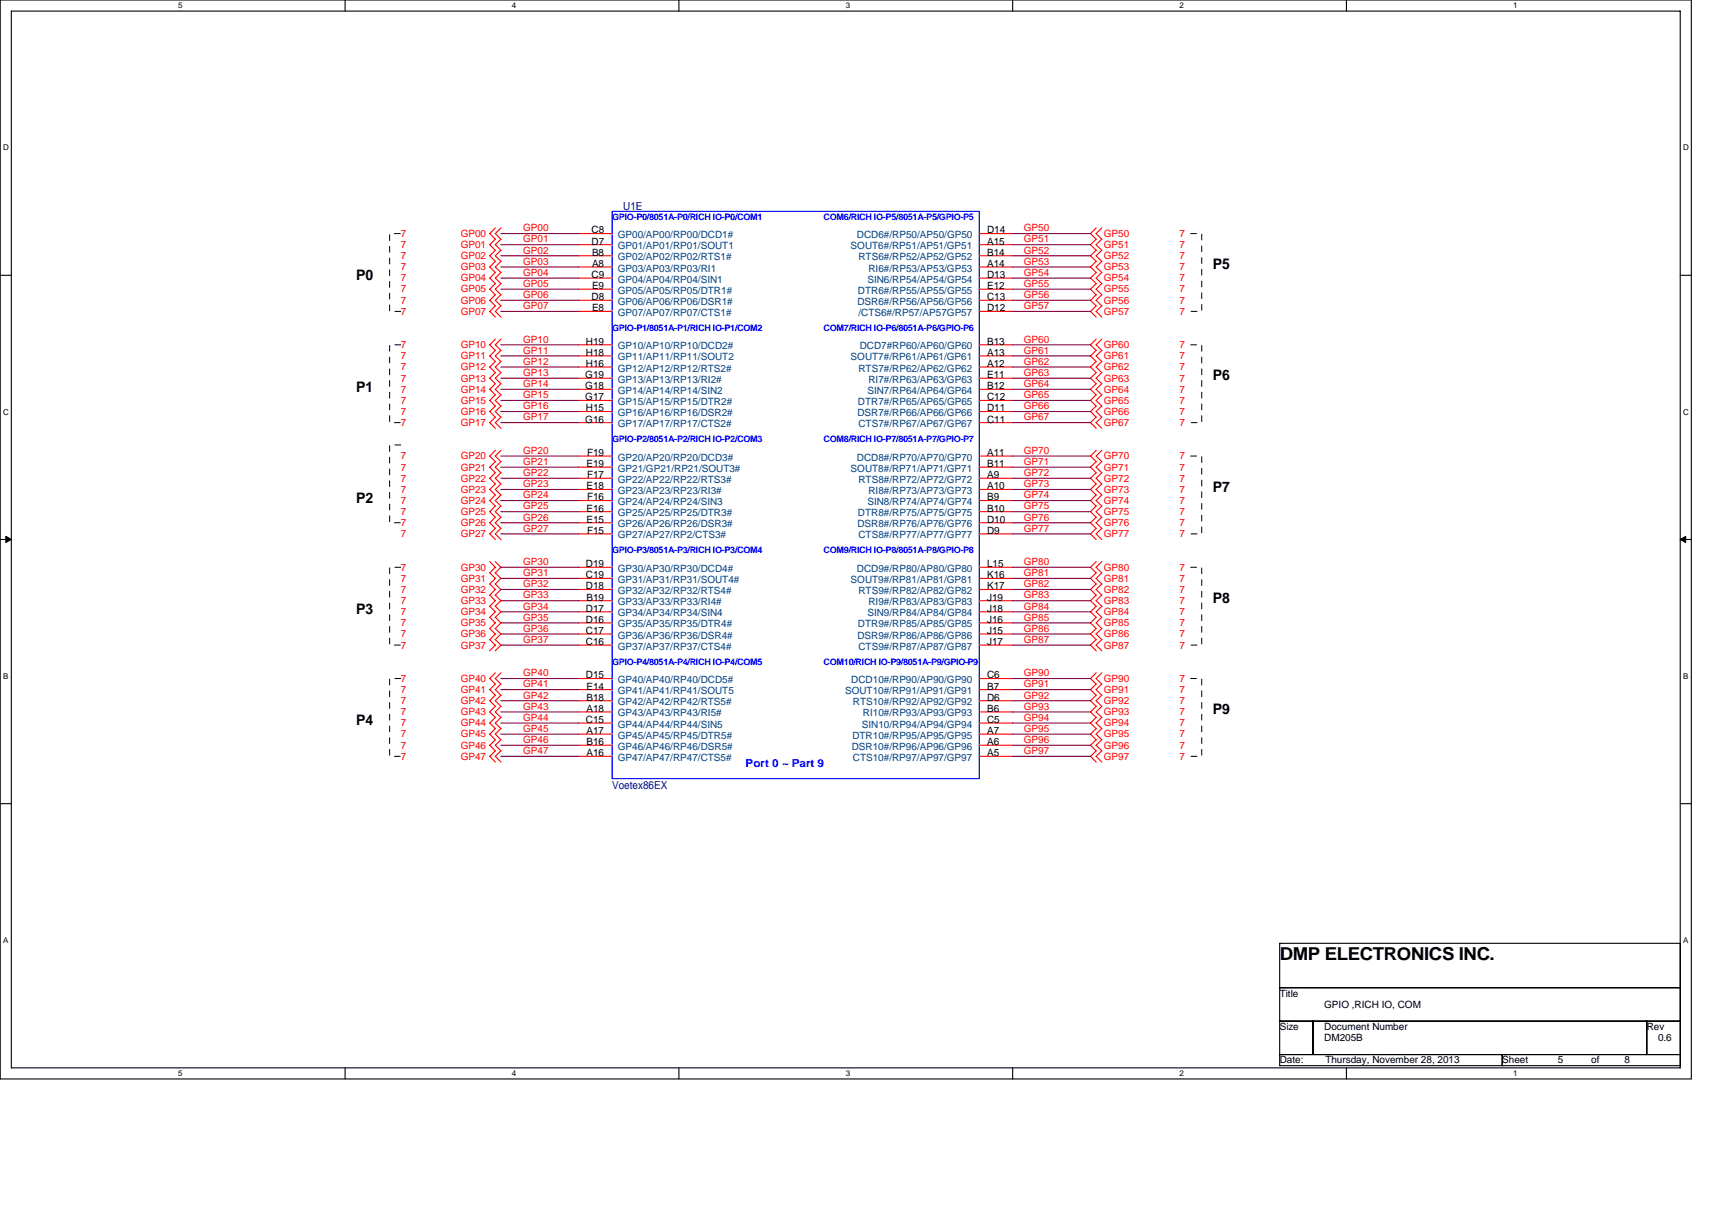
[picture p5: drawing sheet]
<svg xmlns="http://www.w3.org/2000/svg" width="297mm" height="210mm" viewBox="0 0 297 210" stroke-linecap="round" stroke-linejoin="round" font-family="sans-serif">
<defs><g id="words">
<text font-size="3.1" x="222" y="166.6">DMP ELECTRONICS INC.</text>
<g font-size="2.5">
<text x="210.5" y="46.7">P5</text>
<text x="61.8" y="48.7">P0</text>
<text x="61.8" y="68">P1</text>
<text x="210.5" y="66">P6</text>
<text x="61.8" y="87.3">P2</text>
<text x="210.5" y="85.3">P7</text>
<text x="61.8" y="106.6">P3</text>
<text x="210.5" y="104.6">P8</text>
<text x="61.8" y="125.9">P4</text>
<text x="210.5" y="123.9">P9</text>
</g>
<g font-size="1.9" fill="#000080">
<text x="108.1" y="36.4">U1E</text>
<text x="106.2" y="136.8">Voetex86EX</text>
</g>
<text font-size="1.9" fill="#00f" x="129.4" y="133">Port 0 ~ Part 9</text>
<g font-size="1.7" fill="#f00">
<text x="69.5" y="41.1">7</text>
<text x="79.9" y="41.1">GP00</text>
<text x="90.8" y="40.2">GP00</text>
<text x="177.6" y="40.2">GP50</text>
<text x="191.5" y="41.1">GP50</text>
<text x="204.7" y="41.1">7</text>
<text x="69.5" y="43.1">7</text>
<text x="69.5" y="45">7</text>
<text x="69.5" y="46.9">7</text>
<text x="79.9" y="43.1">GP01</text>
<text x="79.9" y="45">GP02</text>
<text x="79.9" y="46.9">GP03</text>
<text x="90.8" y="42.1">GP01</text>
<text x="90.8" y="44">GP02</text>
<text x="90.8" y="45.9">GP03</text>
<text x="90.8" y="47.9">GP04</text>
<text x="177.6" y="42.1">GP51</text>
<text x="177.6" y="44">GP52</text>
<text x="177.6" y="45.9">GP53</text>
<text x="177.6" y="47.9">GP54</text>
<text x="191.5" y="43.1">GP51</text>
<text x="191.5" y="45">GP52</text>
<text x="191.5" y="46.9">GP53</text>
<text x="204.7" y="43.1">7</text>
<text x="204.7" y="45">7</text>
<text x="204.7" y="46.9">7</text>
<text x="69.5" y="48.8">7</text>
<text x="69.5" y="50.8">7</text>
<text x="69.5" y="52.7">7</text>
<text x="79.9" y="48.8">GP04</text>
<text x="79.9" y="50.8">GP05</text>
<text x="79.9" y="52.7">GP06</text>
<text x="90.8" y="49.8">GP05</text>
<text x="90.8" y="51.7">GP06</text>
<text x="90.8" y="53.7">GP07</text>
<text x="177.6" y="49.8">GP55</text>
<text x="177.6" y="51.7">GP56</text>
<text x="177.6" y="53.7">GP57</text>
<text x="191.5" y="48.8">GP54</text>
<text x="191.5" y="50.8">GP55</text>
<text x="191.5" y="52.7">GP56</text>
<text x="204.7" y="48.8">7</text>
<text x="204.7" y="50.8">7</text>
<text x="204.7" y="52.7">7</text>
<text x="69.5" y="54.6">7</text>
<text x="79.9" y="54.6">GP07</text>
<text x="90.8" y="59.5">GP10</text>
<text x="177.6" y="59.5">GP60</text>
<text x="191.5" y="54.6">GP57</text>
<text x="204.7" y="54.6">7</text>
<text x="69.5" y="60.4">7</text>
<text x="69.5" y="62.4">7</text>
<text x="69.5" y="64.3">7</text>
<text x="79.9" y="60.4">GP10</text>
<text x="79.9" y="62.4">GP11</text>
<text x="79.9" y="64.3">GP12</text>
<text x="90.8" y="61.4">GP11</text>
<text x="90.8" y="63.3">GP12</text>
<text x="90.8" y="65.2">GP13</text>
<text x="177.6" y="61.4">GP61</text>
<text x="177.6" y="63.3">GP62</text>
<text x="177.6" y="65.2">GP63</text>
<text x="191.5" y="60.4">GP60</text>
<text x="191.5" y="62.4">GP61</text>
<text x="191.5" y="64.3">GP62</text>
<text x="204.7" y="60.4">7</text>
<text x="204.7" y="62.4">7</text>
<text x="204.7" y="64.3">7</text>
<text x="69.5" y="66.2">7</text>
<text x="69.5" y="68.1">7</text>
<text x="69.5" y="70.1">7</text>
<text x="79.9" y="66.2">GP13</text>
<text x="79.9" y="68.1">GP14</text>
<text x="79.9" y="70.1">GP15</text>
<text x="90.8" y="67.2">GP14</text>
<text x="90.8" y="69.1">GP15</text>
<text x="90.8" y="71">GP16</text>
<text x="177.6" y="67.2">GP64</text>
<text x="177.6" y="69.1">GP65</text>
<text x="177.6" y="71">GP66</text>
<text x="191.5" y="66.2">GP63</text>
<text x="191.5" y="68.1">GP64</text>
<text x="191.5" y="70.1">GP65</text>
<text x="204.7" y="66.2">7</text>
<text x="204.7" y="68.1">7</text>
<text x="204.7" y="70.1">7</text>
<text x="69.5" y="72">7</text>
<text x="69.5" y="73.9">7</text>
<text x="79.9" y="72">GP16</text>
<text x="79.9" y="73.9">GP17</text>
<text x="90.8" y="73">GP17</text>
<text x="177.6" y="73">GP67</text>
<text x="191.5" y="73.9">GP67</text>
<text x="191.5" y="72">GP66</text>
<text x="204.7" y="73.9">7</text>
<text x="204.7" y="72">7</text>
<text x="69.5" y="79.7">7</text>
<text x="69.5" y="81.7">7</text>
<text x="69.5" y="83.6">7</text>
<text x="79.9" y="79.7">GP20</text>
<text x="79.9" y="81.7">GP21</text>
<text x="79.9" y="83.6">GP22</text>
<text x="90.8" y="80.7">GP21</text>
<text x="90.8" y="82.6">GP22</text>
<text x="90.8" y="78.8">GP20</text>
<text x="177.6" y="78.8">GP70</text>
<text x="177.6" y="80.7">GP71</text>
<text x="177.6" y="82.6">GP72</text>
<text x="191.5" y="79.7">GP70</text>
<text x="191.5" y="81.7">GP71</text>
<text x="191.5" y="83.6">GP72</text>
<text x="204.7" y="79.7">7</text>
<text x="204.7" y="81.7">7</text>
<text x="204.7" y="83.6">7</text>
<text x="69.5" y="85.5">7</text>
<text x="69.5" y="87.4">7</text>
<text x="69.5" y="89.4">7</text>
<text x="79.9" y="85.5">GP23</text>
<text x="79.9" y="87.4">GP24</text>
<text x="79.9" y="89.4">GP25</text>
<text x="90.8" y="84.5">GP23</text>
<text x="90.8" y="86.5">GP24</text>
<text x="90.8" y="88.4">GP25</text>
<text x="177.6" y="84.5">GP73</text>
<text x="177.6" y="86.5">GP74</text>
<text x="177.6" y="88.4">GP75</text>
<text x="191.5" y="85.5">GP73</text>
<text x="191.5" y="87.4">GP74</text>
<text x="191.5" y="89.4">GP75</text>
<text x="204.7" y="85.5">7</text>
<text x="204.7" y="87.4">7</text>
<text x="204.7" y="89.4">7</text>
<text x="69.5" y="91.3">7</text>
<text x="69.5" y="93.2">7</text>
<text x="79.9" y="91.3">GP26</text>
<text x="79.9" y="93.2">GP27</text>
<text x="90.8" y="90.3">GP26</text>
<text x="90.8" y="92.3">GP27</text>
<text x="177.6" y="90.3">GP76</text>
<text x="177.6" y="92.3">GP77</text>
<text x="191.5" y="93.2">GP77</text>
<text x="191.5" y="91.3">GP76</text>
<text x="204.7" y="93.2">7</text>
<text x="204.7" y="91.3">7</text>
<text x="69.5" y="99">7</text>
<text x="69.5" y="101">7</text>
<text x="79.9" y="99">GP30</text>
<text x="79.9" y="101">GP31</text>
<text x="90.8" y="98.1">GP30</text>
<text x="90.8" y="100">GP31</text>
<text x="90.8" y="101.9">GP32</text>
<text x="177.6" y="98.1">GP80</text>
<text x="177.6" y="100">GP81</text>
<text x="177.6" y="101.9">GP82</text>
<text x="191.5" y="99">GP80</text>
<text x="191.5" y="101">GP81</text>
<text x="204.7" y="99">7</text>
<text x="204.7" y="101">7</text>
<text x="69.5" y="102.9">7</text>
<text x="69.5" y="104.8">7</text>
<text x="69.5" y="106.7">7</text>
<text x="79.9" y="102.9">GP32</text>
<text x="79.9" y="104.8">GP33</text>
<text x="79.9" y="106.7">GP34</text>
<text x="90.8" y="103.8">GP33</text>
<text x="90.8" y="107.7">GP35</text>
<text x="90.8" y="105.8">GP34</text>
<text x="177.6" y="103.8">GP83</text>
<text x="177.6" y="105.8">GP84</text>
<text x="177.6" y="107.7">GP85</text>
<text x="191.5" y="102.9">GP82</text>
<text x="191.5" y="104.8">GP83</text>
<text x="191.5" y="106.7">GP84</text>
<text x="204.7" y="102.9">7</text>
<text x="204.7" y="104.8">7</text>
<text x="204.7" y="106.7">7</text>
<text x="69.5" y="108.7">7</text>
<text x="69.5" y="112.5">7</text>
<text x="69.5" y="110.6">7</text>
<text x="79.9" y="108.7">GP35</text>
<text x="79.9" y="112.5">GP37</text>
<text x="79.9" y="110.6">GP36</text>
<text x="90.8" y="111.6">GP37</text>
<text x="90.8" y="109.6">GP36</text>
<text x="177.6" y="109.6">GP86</text>
<text x="177.6" y="111.6">GP87</text>
<text x="191.5" y="108.7">GP85</text>
<text x="191.5" y="112.5">GP87</text>
<text x="191.5" y="110.6">GP86</text>
<text x="204.7" y="108.7">7</text>
<text x="204.7" y="112.5">7</text>
<text x="204.7" y="110.6">7</text>
<text x="69.5" y="118.3">7</text>
<text x="79.9" y="118.3">GP40</text>
<text x="90.8" y="117.4">GP40</text>
<text x="90.8" y="119.3">GP41</text>
<text x="177.6" y="117.4">GP90</text>
<text x="177.6" y="119.3">GP91</text>
<text x="191.5" y="118.3">GP90</text>
<text x="204.7" y="118.3">7</text>
<text x="69.5" y="120.3">7</text>
<text x="69.5" y="122.2">7</text>
<text x="69.5" y="124.1">7</text>
<text x="79.9" y="120.3">GP41</text>
<text x="79.9" y="122.2">GP42</text>
<text x="79.9" y="124.1">GP43</text>
<text x="90.8" y="121.2">GP42</text>
<text x="90.8" y="123.2">GP43</text>
<text x="90.8" y="125.1">GP44</text>
<text x="177.6" y="121.2">GP92</text>
<text x="177.6" y="123.2">GP93</text>
<text x="177.6" y="125.1">GP94</text>
<text x="191.5" y="120.3">GP91</text>
<text x="191.5" y="122.2">GP92</text>
<text x="191.5" y="124.1">GP93</text>
<text x="204.7" y="120.3">7</text>
<text x="204.7" y="122.2">7</text>
<text x="204.7" y="124.1">7</text>
<text x="69.5" y="126">7</text>
<text x="69.5" y="128">7</text>
<text x="69.5" y="129.9">7</text>
<text x="69.5" y="131.8">7</text>
<text x="79.9" y="126">GP44</text>
<text x="79.9" y="128">GP45</text>
<text x="79.9" y="129.9">GP46</text>
<text x="79.9" y="131.8">GP47</text>
<text x="90.8" y="127">GP45</text>
<text x="90.8" y="129">GP46</text>
<text x="90.8" y="130.9">GP47</text>
<text x="177.6" y="127">GP95</text>
<text x="177.6" y="128.9">GP96</text>
<text x="177.6" y="130.9">GP97</text>
<text x="191.5" y="126">GP94</text>
<text x="191.5" y="128">GP95</text>
<text x="191.5" y="131.8">GP97</text>
<text x="191.5" y="129.9">GP96</text>
<text x="204.7" y="126">7</text>
<text x="204.7" y="128">7</text>
<text x="204.7" y="131.8">7</text>
<text x="204.7" y="129.9">7</text>
</g>
<g font-size="1.7">
<text x="102.6" y="40.5">C8</text>
<text x="171.3" y="40.5">D14</text>
<text x="102.6" y="42.4">D7</text>
<text x="102.7" y="44.4">B8</text>
<text x="102.7" y="46.3">A8</text>
<text x="171.3" y="42.4">A15</text>
<text x="171.3" y="44.4">B14</text>
<text x="171.3" y="46.3">A14</text>
<text x="102.6" y="48.2">C9</text>
<text x="102.6" y="52.1">D8</text>
<text x="102.7" y="50.2">E9</text>
<text x="171.3" y="48.2">D13</text>
<text x="171.3" y="50.2">E12</text>
<text x="171.3" y="52.1">C13</text>
<text x="101.7" y="59.8">H19</text>
<text x="102.7" y="54">E8</text>
<text x="171.3" y="54">D12</text>
<text x="171.3" y="59.8">B13</text>
<text x="101.6" y="65.6">G19</text>
<text x="101.7" y="61.7">H18</text>
<text x="101.7" y="63.7">H16</text>
<text x="171.3" y="61.7">A13</text>
<text x="171.3" y="63.7">A12</text>
<text x="171.3" y="65.6">E11</text>
<text x="101.6" y="67.5">G18</text>
<text x="101.6" y="69.5">G17</text>
<text x="101.7" y="71.4">H15</text>
<text x="171.3" y="67.5">B12</text>
<text x="171.3" y="69.5">C12</text>
<text x="171.3" y="71.4">D11</text>
<text x="101.6" y="73.3">G16</text>
<text x="171.3" y="73.3">C11</text>
<text x="101.7" y="81">E19</text>
<text x="101.9" y="79.1">F19</text>
<text x="101.9" y="83">F17</text>
<text x="171.3" y="79.1">A11</text>
<text x="171.3" y="81">B11</text>
<text x="171.3" y="83">A9</text>
<text x="101.7" y="84.9">E18</text>
<text x="101.7" y="88.8">E16</text>
<text x="101.9" y="86.8">F16</text>
<text x="171.3" y="84.9">A10</text>
<text x="171.3" y="86.8">B9</text>
<text x="171.3" y="88.8">B10</text>
<text x="101.7" y="90.7">E15</text>
<text x="101.9" y="92.6">F15</text>
<text x="171.3" y="90.7">D10</text>
<text x="171.3" y="92.6">D9</text>
<text x="101.7" y="98.4">D19</text>
<text x="101.7" y="100.4">C19</text>
<text x="171.3" y="98.4">L15</text>
<text x="171.3" y="100.4">K16</text>
<text x="101.7" y="102.3">D18</text>
<text x="101.7" y="106.2">D17</text>
<text x="101.7" y="104.2">B19</text>
<text x="171.3" y="102.3">K17</text>
<text x="171.3" y="104.2">J19</text>
<text x="171.3" y="106.2">J18</text>
<text x="101.7" y="108.1">D16</text>
<text x="101.7" y="110">C17</text>
<text x="101.7" y="111.9">C16</text>
<text x="171.3" y="108.1">J16</text>
<text x="171.3" y="110">J15</text>
<text x="171.3" y="111.9">J17</text>
<text x="101.7" y="117.7">D15</text>
<text x="101.7" y="119.7">E14</text>
<text x="171.3" y="117.7">C6</text>
<text x="171.3" y="119.7">B7</text>
<text x="101.7" y="125.5">C15</text>
<text x="101.7" y="121.6">B18</text>
<text x="101.7" y="123.5">A18</text>
<text x="171.3" y="121.6">D6</text>
<text x="171.3" y="123.5">B6</text>
<text x="171.3" y="125.5">C5</text>
<text x="101.7" y="127.4">A17</text>
<text x="101.7" y="129.3">B16</text>
<text x="101.7" y="131.2">A16</text>
<text x="171.3" y="127.4">A7</text>
<text x="171.3" y="129.3">A6</text>
<text x="171.3" y="131.2">A5</text>
<text x="222" y="173">Title</text>
<text x="222" y="178.8">Size</text>
<text x="229.8" y="174.9">GPIO ,RICH IO, COM</text>
<text x="229.8" y="178.8">Document Number</text>
<text x="285.7" y="178.8">Rev</text>
<text x="222" y="184.6">Date:</text>
<text x="229.8" y="180.7">DM205B</text>
<text x="230" y="184.6">Thursday, November 28, 2013</text>
<text x="260.6" y="184.6">Sheet</text>
<text x="270.3" y="184.6">5</text>
<text x="276.1" y="184.6">of</text>
<text x="281.9" y="184.6">8</text>
<text x="287.7" y="180.7">0.6</text>
</g>
<g font-size="1.7" fill="#004080">
<text x="107.2" y="41.3">GP00/AP00/RP00/DCD1#</text>
<text x="148.7" y="41.3">DCD6#/RP50/AP50/GP50</text>
<text x="107.2" y="43.2">GP01/AP01/RP01/SOUT1</text>
<text x="107.2" y="45.2">GP02/AP02/RP02/RTS1#</text>
<text x="107.2" y="47.1">GP03/AP03/RP03/RI1</text>
<text x="147.6" y="43.2">SOUT6#/RP51/AP51/GP51</text>
<text x="148.9" y="45.2">RTS6#/RP52/AP52/GP52</text>
<text x="150.7" y="47.1">RI6#/RP53/AP53/GP53</text>
<text x="107.2" y="49">GP04/AP04/RP04/SIN1</text>
<text x="107.2" y="51">GP05/AP05/RP05/DTR1#</text>
<text x="107.2" y="52.9">GP06/AP06/RP06/DSR1#</text>
<text x="148.8" y="52.9">DSR6#/RP56/AP56/GP56</text>
<text x="148.9" y="51">DTR6#/RP55/AP55/GP55</text>
<text x="150.5" y="49">SIN6/RP54/AP54/GP54</text>
<text x="107.2" y="54.8">GP07/AP07/RP07/CTS1#</text>
<text x="148.9" y="54.8">/CTS6#/RP57/AP57GP57</text>
<text x="107.2" y="60.6">GP10/AP10/RP10/DCD2#</text>
<text x="107.2" y="62.5">GP11/AP11/RP11/SOUT2</text>
<text x="107.2" y="64.5">GP12/AP12/RP12/RTS2#</text>
<text x="147.6" y="62.6">SOUT7#/RP61/AP61/GP61</text>
<text x="148.9" y="64.5">RTS7#/RP62/AP62/GP62</text>
<text x="149.2" y="60.6">DCD7#RP60/AP60/GP60</text>
<text x="107.2" y="66.4">GP13/AP13/RP13/RI2#</text>
<text x="107.2" y="68.3">GP14/AP14/RP14/SIN2</text>
<text x="107.2" y="70.3">GP15/AP15/RP15/DTR2#</text>
<text x="148.9" y="70.3">DTR7#/RP65/AP65/GP65</text>
<text x="150.5" y="68.4">SIN7/RP64/AP64/GP64</text>
<text x="150.7" y="66.4">RI7#/RP63/AP63/GP63</text>
<text x="107.2" y="72.2">GP16/AP16/RP16/DSR2#</text>
<text x="107.2" y="74.1">GP17/AP17/RP17/CTS2#</text>
<text x="148.8" y="72.2">DSR7#/RP66/AP66/GP66</text>
<text x="148.9" y="74.1">CTS7#/RP67/AP67/GP67</text>
<text x="107.2" y="79.9">GP20/AP20/RP20/DCD3#</text>
<text x="107.2" y="81.9">GP21/GP21/RP21/SOUT3#</text>
<text x="107.2" y="83.8">GP22/AP22/RP22/RTS3#</text>
<text x="147.6" y="81.9">SOUT8#/RP71/AP71/GP71</text>
<text x="148.7" y="79.9">DCD8#/RP70/AP70/GP70</text>
<text x="148.9" y="83.8">RTS8#/RP72/AP72/GP72</text>
<text x="107.2" y="85.7">GP23/AP23/RP23/RI3#</text>
<text x="107.2" y="87.7">GP24/AP24/RP24/SIN3</text>
<text x="107.2" y="89.6">GP25/AP25/RP25/DTR3#</text>
<text x="148.9" y="89.6">DTR8#/RP75/AP75/GP75</text>
<text x="150.5" y="87.7">SIN8/RP74/AP74/GP74</text>
<text x="150.7" y="85.7">RI8#/RP73/AP73/GP73</text>
<text x="107.2" y="91.5">GP26/AP26/RP26/DSR3#</text>
<text x="107.2" y="93.4">GP27/AP27/RP2/CTS3#</text>
<text x="148.8" y="91.5">DSR8#/RP76/AP76/GP76</text>
<text x="148.9" y="93.4">CTS8#/RP77/AP77/GP77</text>
<text x="107.2" y="99.2">GP30/AP30/RP30/DCD4#</text>
<text x="107.2" y="101.2">GP31/AP31/RP31/SOUT4#</text>
<text x="147.6" y="101.2">SOUT9#/RP81/AP81/GP81</text>
<text x="148.7" y="99.2">DCD9#/RP80/AP80/GP80</text>
<text x="107.2" y="103.1">GP32/AP32/RP32/RTS4#</text>
<text x="107.2" y="105">GP33/AP33/RP33/RI4#</text>
<text x="107.2" y="107">GP34/AP34/RP34/SIN4</text>
<text x="148.9" y="103.1">RTS9#/RP82/AP82/GP82</text>
<text x="150.5" y="107">SIN9/RP84/AP84/GP84</text>
<text x="150.7" y="105">RI9#/RP83/AP83/GP83</text>
<text x="107.2" y="108.9">GP35/AP35/RP35/DTR4#</text>
<text x="107.2" y="110.8">GP36/AP36/RP36/DSR4#</text>
<text x="107.2" y="112.7">GP37/AP37/RP37/CTS4#</text>
<text x="148.8" y="110.8">DSR9#/RP86/AP86/GP86</text>
<text x="148.9" y="108.9">DTR9#/RP85/AP85/GP85</text>
<text x="148.9" y="112.7">CTS9#/RP87/AP87/GP87</text>
<text x="107.2" y="118.5">GP40/AP40/RP40/DCD5#</text>
<text x="147.7" y="118.5">DCD10#/RP90/AP90/GP90</text>
<text x="107.2" y="120.5">GP41/AP41/RP41/SOUT5</text>
<text x="107.2" y="122.4">GP42/AP42/RP42/RTS5#</text>
<text x="107.2" y="124.3">GP43/AP43/RP43/RI5#</text>
<text x="146.6" y="120.5">SOUT10#/RP91/AP91/GP91</text>
<text x="148" y="122.4">RTS10#/RP92/AP92/GP92</text>
<text x="149.7" y="124.3">RI10#/RP93/AP93/GP93</text>
<text x="107.2" y="126.3">GP44/AP44/RP44/SIN5</text>
<text x="107.2" y="128.2">GP45/AP45/RP45/DTR5#</text>
<text x="107.2" y="130.1">GP46/AP46/RP46/DSR5#</text>
<text x="147.8" y="130.1">DSR10#/RP96/AP96/GP96</text>
<text x="147.9" y="128.2">DTR10#/RP95/AP95/GP95</text>
<text x="149.5" y="126.3">SIN10/RP94/AP94/GP94</text>
<text x="107.2" y="132">GP47/AP47/RP47/CTS5#</text>
<text x="148" y="132">CTS10#/RP97/AP97/GP97</text>
</g>
<g font-size="1.5" fill="#00f">
<text x="106.2" y="38.1">GPIO-P0/8051A-P0/RICH IO-P0/COM1</text>
<text x="142.9" y="38.1">COM6/RICH IO-P5/8051A-P5/GPIO-P5</text>
<text x="106.2" y="57.4">GPIO-P1/8051A-P1/RICH IO-P1/COM2</text>
<text x="142.9" y="57.4">COM7/RICH IO-P6/8051A-P6/GPIO-P6</text>
<text x="106.2" y="76.7">GPIO-P2/8051A-P2/RICH IO-P2/COM3</text>
<text x="142.9" y="76.7">COM8/RICH IO-P7/8051A-P7/GPIO-P7</text>
<text x="106.2" y="96">GPIO-P3/8051A-P3/RICH IO-P3/COM4</text>
<text x="142.9" y="96">COM9/RICH IO-P8/8051A-P8/GPIO-P8</text>
<text x="106.2" y="115.3">GPIO-P4/8051A-P4/RICH IO-P4/COM5</text>
<text x="142.9" y="115.3">COM10/RICH IO-P9/8051A-P9/GPIO-P9</text>
</g>
<g font-size="1.4">
<text x="30.9" y="1.5">5</text>
<text x="88.8" y="1.5">4</text>
<text x="146.7" y="1.5">3</text>
<text x="204.7" y="1.5">2</text>
<text x="262.6" y="1.5">1</text>
<text x=".5" y="26.1">D</text>
<text x="292" y="26.1">D</text>
<text x=".5" y="71.9">C</text>
<text x="292" y="71.9">C</text>
<text x=".5" y="117.8">B</text>
<text x="292" y="117.8">B</text>
<text x=".5" y="163.6">A</text>
<text x="292" y="163.6">A</text>
<text x="30.9" y="186.8">5</text>
<text x="88.8" y="186.8">4</text>
<text x="146.7" y="186.8">3</text>
<text x="204.7" y="186.8">2</text>
<text x="262.6" y="186.8">1</text>
</g>
</g></defs>
<path d="M0 0h293.5v187.2h-293.5zM2 1.9h289.5v183.4h-289.5z" fill="none" stroke="#000" stroke-width=".19"/>
<g fill="#fff">
<path d="M30.9 .2h.8v1.6h-.8z"/>
<path d="M30.9 185.5h.8v1.6h-.8z"/>
</g>
<path d="M59.9 0v1.9M59.9 185.3v1.9" fill="none" stroke="#000" stroke-width=".19"/>
<g fill="#fff">
<path d="M88.8 .2h.8v1.6h-.8z"/>
<path d="M88.8 185.5h.8v1.6h-.8z"/>
</g>
<path d="M117.8 0v1.9M117.8 185.3v1.9" fill="none" stroke="#000" stroke-width=".19"/>
<g fill="#fff">
<path d="M146.7 .2h.8v1.6h-.8z"/>
<path d="M146.7 185.5h.8v1.6h-.8z"/>
</g>
<path d="M175.7 0v1.9M175.7 185.3v1.9" fill="none" stroke="#000" stroke-width=".19"/>
<g fill="#fff">
<path d="M204.7 .2h.7v1.6h-.7z"/>
<path d="M204.7 185.5h.7v1.6h-.7z"/>
</g>
<path d="M233.6 0v1.9M233.6 185.3v1.9" fill="none" stroke="#000" stroke-width=".19"/>
<g fill="#fff">
<path d="M262.6 .2h.7v1.6h-.7z"/>
<path d="M262.6 185.5h.7v1.6h-.7z"/>
<path d="M.5 24.8h1v1.6h-1z"/>
<path d="M292 24.8h1v1.6h-1z"/>
<path d="M.5 70.7h1v1.5h-1z"/>
<path d="M292 70.7h1v1.5h-1z"/>
</g>
<path d="M0 47.8h2M291.5 47.8h2" fill="none" stroke="#000" stroke-width=".19"/>
<g fill="#fff">
<path d="M.5 116.5h.9v1.6h-.9z"/>
<path d="M292 116.5h.9v1.6h-.9z"/>
</g>
<path d="M0 93.6h2M291.5 93.6h2" fill="none" stroke="#000" stroke-width=".19"/>
<path d="M1 93.1l1 .5-1 .5zM291.5 93.6l1-.5v1z" fill="#000" stroke="#000" stroke-width=".17"/>
<g fill="#fff">
<path d="M.5 162.4h.9v1.5h-.9z"/>
<path d="M292 162.4h.9v1.5h-.9z"/>
</g>
<path d="M0 139.5h2M291.5 139.5h2M222 163.7h69.5v21.2h-69.5zM222 171.4h69.5M222 177.2h69.5M227.8 177.2v5.8M285.7 177.2v5.8M222 183h69.5M260.6 183v1.9" fill="none" stroke="#000" stroke-width=".19"/>
<path d="M69.5 54h-1.9v-13.5h1.9M69.5 59.8h-1.9v13.5h1.9M206.6 59.8h1.9v13.5h-1.9M206.6 40.5h1.9v13.5h-1.9M69.5 77.2h-1.9v13.5h1.9M206.6 79.1h1.9v13.5h-1.9M69.5 98.4h-1.9v13.6h1.9M206.6 98.4h1.9v13.6h-1.9M69.5 117.8h-1.9v13.5h1.9M206.6 117.8h1.9v13.5h-1.9" fill="none" stroke="#000" stroke-width=".17" stroke-dasharray="1 1 1 1 1 1 1 1"/>
<g fill="none" stroke="#f00" stroke-width=".19">
<path d="M86 39.5l-1 1 1 1M86.9 39.5l-1 1 1 1M190.2 39.5l-1 1 1 1M191.2 39.5l-1 1 1 1M86 41.5l-1 1 1 1M86 43.4l-1 1 1 1M86 45.3l-1 1 1 1M86 47.3l-1 1 1 .9M86 49.2l-1 1 1 1M86 51.1l-1 1 1 1M86 53.1l-1 .9 1 1M86 58.8l-1 1 1 1"/>
<path d="M86.9 41.5l-1 1 1 1M86.9 43.4l-1 1 1 1M86.9 45.3l-1 1 1 1M86.9 47.3l-1 1 1 .9M86.9 49.2l-1 1 1 1M86.9 51.1l-1 1 1 1M86.9 53.1l-1 .9 1 1M86.9 58.8l-1 1 1 1M100.4 40.5h5.8M100.4 42.5h5.8M100.4 44.4h5.8M100.4 46.3h5.8"/>
<path d="M100.4 48.3h5.8M100.4 50.2h5.8M100.4 52.1h5.8M100.4 54h5.8M100.4 59.8h5.8M169.9 40.5h5.8M169.9 42.5h5.8M169.9 44.4h5.8M169.9 46.3h5.8M169.9 48.3h5.8M169.9 50.2h5.8M169.9 52.1h5.8"/>
<path d="M169.9 54h5.8M169.9 59.8h5.8M190.2 58.8l-1 1 1 1M190.2 41.5l-1 1 1 1M190.2 43.4l-1 1 1 1M190.2 45.3l-1 1 1 1M190.2 47.3l-1 1 1 .9M190.2 49.2l-1 1 1 1M190.2 53.1l-1 .9 1 1M190.2 51.1l-1 1 1 1M191.2 58.8l-1 1 1 1M191.2 41.5l-1 1 1 1"/>
<path d="M191.2 43.4l-1 1 1 1M191.2 45.3l-1 1 1 1M191.2 47.3l-1 1 1 .9M191.2 49.2l-1 1 1 1M191.2 53.1l-1 .9 1 1M191.2 51.1l-1 1 1 1M86 60.8l-1 1 1 1M86 62.7l-1 1 1 1M86 64.6l-1 1 1 1M86 66.6l-1 1 1 .9M86 68.5l-1 1 1 1M86 70.4l-1 1 1 1"/>
<path d="M86 72.4l-1 .9 1 1M86 78.1l-1 1 1 1-1 1 1 1M86.9 60.8l-1 1 1 1M86.9 62.7l-1 1 1 1M86.9 64.6l-1 1 1 1M86.9 66.6l-1 1 1 .9M86.9 68.5l-1 1 1 1M86.9 70.4l-1 1 1 1M86.9 72.4l-1 .9 1 1M86.9 78.1l-1 1 1 1-1 1 1 1M100.4 61.8h5.8M100.4 63.7h5.8"/>
<path d="M100.4 65.6h5.8M100.4 67.6h5.8M100.4 69.5h5.8M100.4 71.4h5.8M100.4 73.3h5.8M100.4 79.1h5.8M169.9 61.8h5.8M169.9 63.7h5.8M169.9 65.6h5.8M169.9 67.6h5.8M169.9 69.5h5.8M169.9 71.4h5.8"/>
<path d="M169.9 73.3h5.8M169.9 79.1h5.8M190.2 60.8l-1 1 1 1M190.2 62.7l-1 1 1 1M190.2 64.6l-1 1 1 1M190.2 66.6l-1 1 1 .9M190.2 68.5l-1 1 1 1M190.2 72.4l-1 .9 1 1M190.2 70.4l-1 1 1 1M190.2 78.1l-1 1 1 1-1 1 1 1M191.2 60.8l-1 1 1 1M191.2 62.7l-1 1 1 1"/>
<path d="M191.2 64.6l-1 1 1 1M191.2 66.6l-1 1 1 .9M191.2 68.5l-1 1 1 1M191.2 72.4l-1 .9 1 1M191.2 70.4l-1 1 1 1M191.2 78.1l-1 1 1 1-1 1 1 1M85 97.5l.9 .9-.9 1M85 99.4l.9 1-.9 1M85.9 97.5l1 .9-1 1M85.9 99.4l1 1-1 1M86 82l-1 1 1 1M86 83.9l-1 1 1 1"/>
<path d="M86 85.9l-1 1 1 .9M86 87.8l-1 1 1 1M86 89.7l-1 1 1 1M86 91.7l-1 .9 1 1M86.9 82l-1 1 1 1M86.9 83.9l-1 1 1 1M86.9 85.9l-1 1 1 .9M86.9 87.8l-1 1 1 1M86.9 89.7l-1 1 1 1M86.9 91.7l-1 .9 1 1M100.4 81.1h5.8M100.4 83h5.8"/>
<path d="M100.4 84.9h5.8M100.4 86.9h5.8M100.4 88.8h5.8M100.4 90.7h5.8M100.4 92.6h5.8M100.4 98.4h5.8M169.9 81.1h5.8M169.9 83h5.8M169.9 84.9h5.8M169.9 86.9h5.8M169.9 88.8h5.8M169.9 90.7h5.8"/>
<path d="M169.9 92.6h5.8M169.9 98.4h5.8M190.2 97.5l-1 .9 1 1M190.2 99.4l-1 1 1 1M190.2 82l-1 1 1 1M190.2 83.9l-1 1 1 1M190.2 85.9l-1 1 1 .9M190.2 87.8l-1 1 1 1M190.2 91.7l-1 .9 1 1M190.2 89.7l-1 1 1 1M191.2 97.5l-1 .9 1 1M191.2 99.4l-1 1 1 1"/>
<path d="M191.2 82l-1 1 1 1M191.2 83.9l-1 1 1 1M191.2 85.9l-1 1 1 .9M191.2 87.8l-1 1 1 1M191.2 91.7l-1 .9 1 1M191.2 89.7l-1 1 1 1M85 101.3l.9 1-.9 1M85 103.3l.9 .9-.9 1M85 107.1l.9 1-.9 1M85 105.2l.9 1-.9 .9M85 111l.9 1-.9 .9M85 109.1l.9 .9-.9 1"/>
<path d="M85.9 101.3l1 1-1 1M85.9 103.3l1 .9-1 1M85.9 107.1l1 1-1 1M85.9 105.2l1 1-1 .9M85.9 111l1 1-1 .9M85.9 109.1l1 .9-1 1M86 116.8l-1 1 1 .9M86 118.7l-1 1 1 1M86.9 116.8l-1 1 1 .9M86.9 118.7l-1 1 1 1M100.4 100.4h5.8M100.4 102.3h5.8"/>
<path d="M100.4 104.2h5.8M100.4 106.2h5.8M100.4 108.1h5.8M100.4 110h5.8M100.4 112h5.8M100.4 117.8h5.8M100.4 119.7h5.8M169.9 100.4h5.8M169.9 102.3h5.8M169.9 104.2h5.8M169.9 106.2h5.8M169.9 108.1h5.8"/>
<path d="M169.9 110h5.8M169.9 112h5.8M169.9 117.8h5.8M169.9 119.7h5.8M190.2 101.3l-1 1 1 1M190.2 103.3l-1 .9 1 1M190.2 105.2l-1 1 1 .9M190.2 107.1l-1 1 1 1M190.2 111l-1 1 1 .9M190.2 109.1l-1 .9 1 1M190.2 116.8l-1 1 1 .9M190.2 118.7l-1 1 1 1"/>
<path d="M191.2 101.3l-1 1 1 1M191.2 103.3l-1 .9 1 1M191.2 105.2l-1 1 1 .9M191.2 107.1l-1 1 1 1M191.2 111l-1 1 1 .9M191.2 109.1l-1 .9 1 1M191.2 116.8l-1 1 1 .9M191.2 118.7l-1 1 1 1M86 120.6l-1 1 1 1M86 122.6l-1 .9 1 1M86 124.5l-1 1 1 .9M86 126.4l-1 1 1 1"/>
<path d="M86 128.4l-1 .9 1 1-1 1 1 .9M86.9 120.6l-1 1 1 1M86.9 122.6l-1 .9 1 1M86.9 124.5l-1 1 1 .9M86.9 126.4l-1 1 1 1M86.9 128.4l-1 .9 1 1-1 1 1 .9M100.4 121.6h5.8M100.4 123.5h5.8M100.4 125.5h5.8M100.4 127.4h5.8M100.4 129.3h5.8M100.4 131.3h5.8"/>
<path d="M169.9 121.6h5.8M169.9 123.5h5.8M169.9 125.5h5.8M169.9 127.4h5.8M169.9 129.3h5.8M169.9 131.3h5.8M190.2 120.6l-1 1 1 1M190.2 122.6l-1 .9 1 1M190.2 124.5l-1 1 1 .9M190.2 126.4l-1 1 1 1M190.2 128.4l-1 .9 1 1-1 1 1 .9M191.2 120.6l-1 1 1 1"/>
<path d="M191.2 122.6l-1 .9 1 1M191.2 124.5l-1 1 1 .9M191.2 126.4l-1 1 1 1M191.2 128.4l-1 .9 1 1-1 1 1 .9"/>
</g>
<path d="M106.2 36.7h63.7v98.4h-63.7z" fill="none" stroke="#00f" stroke-width=".19"/>
<g fill="none" stroke="#800040" stroke-width=".19">
<path d="M86.9 40.5h13.5M86.9 42.5h13.5M86.9 44.4h13.5M86.9 46.3h13.5M86.9 48.3h13.5M86.9 50.2h13.5M86.9 52.1h13.5M86.9 54h13.5M86.9 59.8h13.5M175.7 40.5h13.5M175.7 42.5h13.5M175.7 44.4h13.5"/>
<path d="M175.7 46.3h13.5M175.7 48.3h13.5M175.7 50.2h13.5M175.7 52.1h13.5M175.7 54h13.5M175.7 59.8h13.5M86.9 61.8h13.5M86.9 63.7h13.5M86.9 65.6h13.5M86.9 67.6h13.5M86.9 69.5h13.5M86.9 71.4h13.5"/>
<path d="M86.9 73.3h13.5M86.9 79.1h13.5M175.7 61.8h13.5M175.7 63.7h13.5M175.7 65.6h13.5M175.7 67.6h13.5M175.7 69.5h13.5M175.7 71.4h13.5M175.7 73.3h13.5M175.7 79.1h13.5M86.9 81.1h13.5M86.9 83h13.5"/>
<path d="M86.9 84.9h13.5M86.9 86.9h13.5M86.9 88.8h13.5M86.9 90.7h13.5M86.9 92.6h13.5M86.9 98.4h13.5M175.7 81.1h13.5M175.7 83h13.5M175.7 84.9h13.5M175.7 86.9h13.5M175.7 88.8h13.5M175.7 90.7h13.5"/>
<path d="M175.7 92.6h13.5M175.7 98.4h13.5M86.9 100.4h13.5M86.9 102.3h13.5M86.9 104.2h13.5M86.9 106.2h13.5M86.9 108.1h13.5M86.9 110h13.5M86.9 112h13.5M86.9 117.8h13.5M86.9 119.7h13.5M175.7 100.4h13.5"/>
<path d="M175.7 102.3h13.5M175.7 104.2h13.5M175.7 106.2h13.5M175.7 108.1h13.5M175.7 110h13.5M175.7 112h13.5M175.7 117.8h13.5M175.7 119.7h13.5M86.9 121.6h13.5M86.9 123.5h13.5M86.9 125.5h13.5M86.9 127.4h13.5"/>
<path d="M86.9 129.3h13.5M86.9 131.3h13.5M175.7 121.6h13.5M175.7 123.5h13.5M175.7 125.5h13.5M175.7 127.4h13.5M175.7 129.3h13.5M175.7 131.3h13.5"/>
</g>
<use href="#words"/>
</svg>
